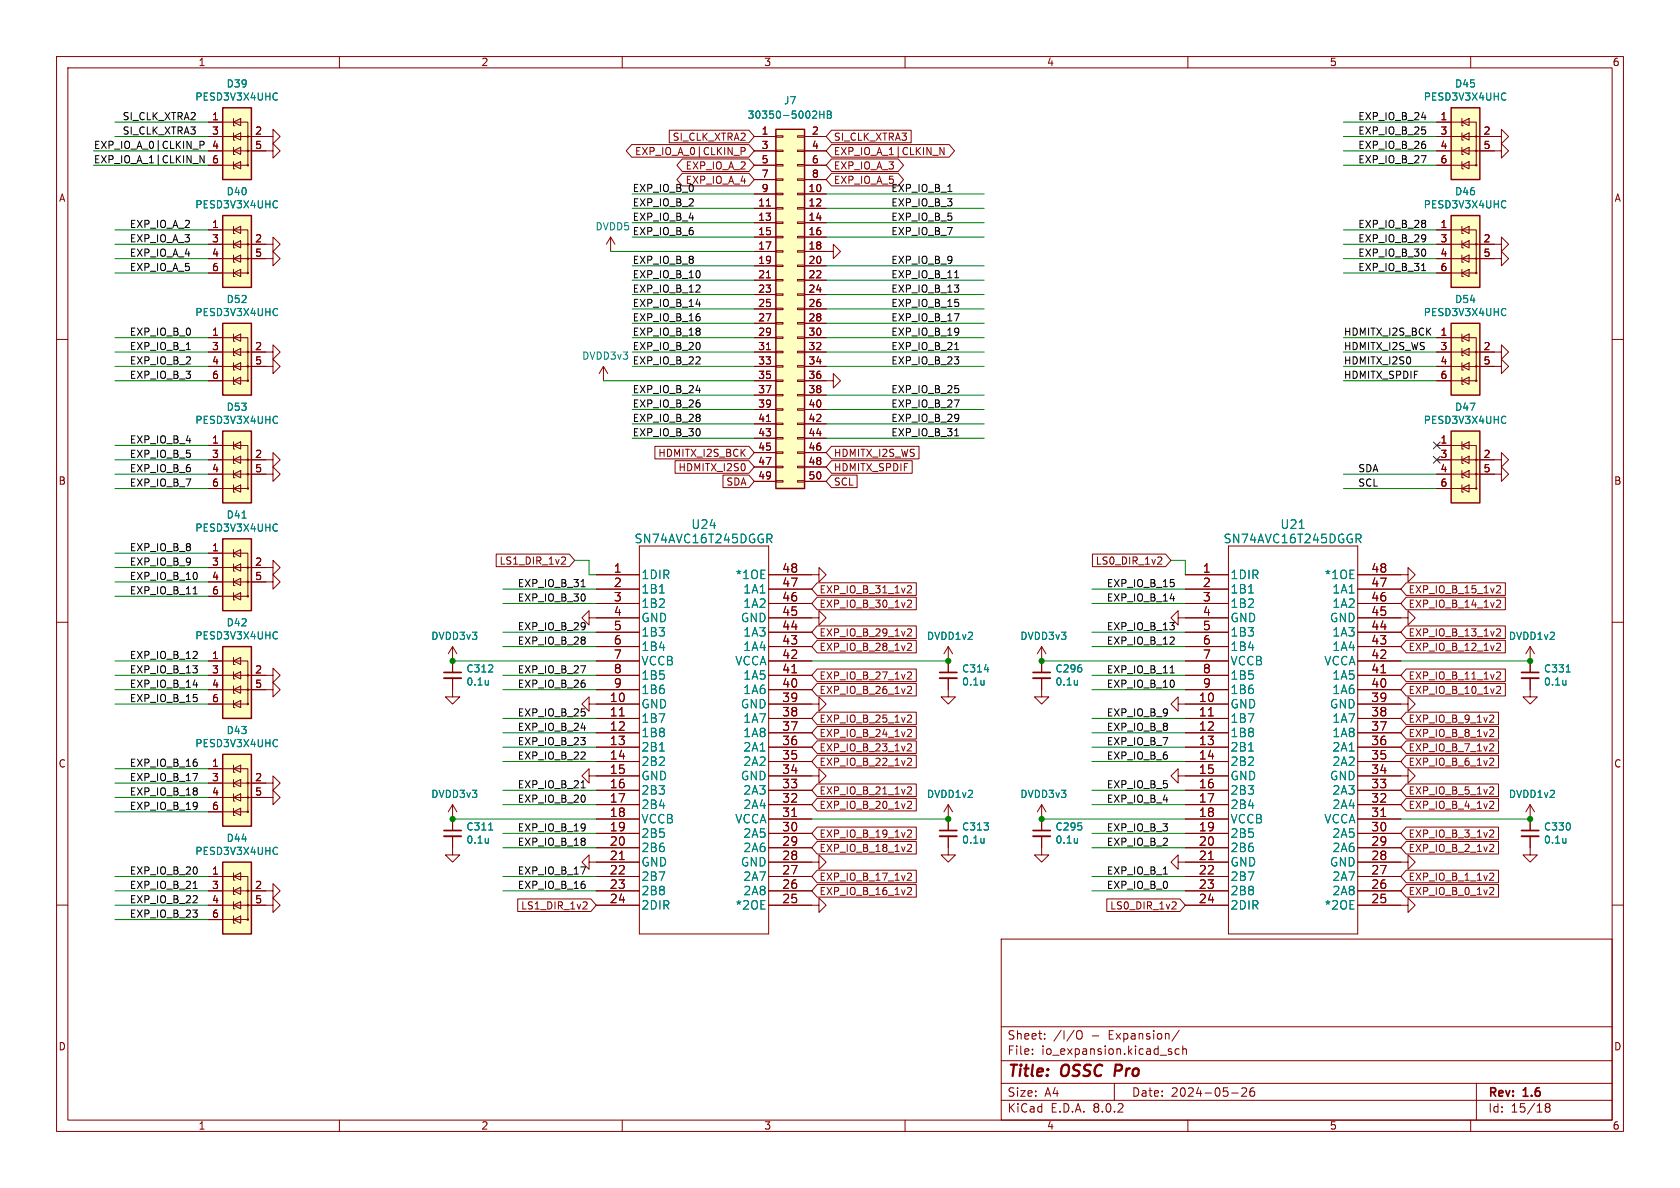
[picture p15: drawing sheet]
<svg xmlns="http://www.w3.org/2000/svg" width="297mm" height="210mm" viewBox="0 0 297 210" stroke-linecap="round" stroke-linejoin="round" font-family="sans-serif">
<defs><g id="words">
<g font-size="2.8" fill="#840000">
<text x="178" y="190.9">Title:</text>
<text x="187.7" y="190.9">OSSC</text>
<text x="197.9" y="190.9">Pro</text>
</g>
<g font-size="2.1" fill="#008484">
<text x="122.1" y="93.7">U24</text>
<text x="226.3" y="93.7">U21</text>
<text x="112.1" y="96.2">SN74AVC16T245DGGR</text>
<text x="216.2" y="96.2">SN74AVC16T245DGGR</text>
<text x="113.3" y="102.6">1DIR</text>
<text x="113.3" y="105.1">1B1</text>
<text x="113.3" y="107.7">1B2</text>
<text x="130" y="102.6">*1OE</text>
<text x="131.3" y="107.7">1A2</text>
<text x="131.3" y="105.1">1A1</text>
<text x="217.4" y="102.6">1DIR</text>
<text x="217.4" y="105.1">1B1</text>
<text x="217.4" y="107.7">1B2</text>
<text x="234.1" y="102.6">*1OE</text>
<text x="235.5" y="107.7">1A2</text>
<text x="235.5" y="105.1">1A1</text>
<text x="113.3" y="110.2">GND</text>
<text x="113.3" y="112.7">1B3</text>
<text x="130.9" y="110.2">GND</text>
<text x="131.3" y="112.7">1A3</text>
<text x="217.4" y="110.2">GND</text>
<text x="217.4" y="112.7">1B3</text>
<text x="235.1" y="110.2">GND</text>
<text x="235.5" y="112.7">1A3</text>
<text x="113.3" y="115.3">1B4</text>
<text x="113.3" y="117.8">VCCB</text>
<text x="129.9" y="117.8">VCCA</text>
<text x="131.3" y="115.3">1A4</text>
<text x="217.4" y="115.3">1B4</text>
<text x="217.4" y="117.8">VCCB</text>
<text x="234.1" y="117.8">VCCA</text>
<text x="235.5" y="115.3">1A4</text>
<text x="113.3" y="125.4">GND</text>
<text x="113.3" y="120.4">1B5</text>
<text x="113.3" y="122.9">1B6</text>
<text x="130.9" y="125.4">GND</text>
<text x="131.3" y="122.9">1A6</text>
<text x="131.3" y="120.4">1A5</text>
<text x="217.4" y="125.4">GND</text>
<text x="217.4" y="120.4">1B5</text>
<text x="217.4" y="122.9">1B6</text>
<text x="235.1" y="125.4">GND</text>
<text x="235.5" y="122.9">1A6</text>
<text x="235.5" y="120.4">1A5</text>
<text x="113.3" y="128">1B7</text>
<text x="113.3" y="130.5">1B8</text>
<text x="131.3" y="130.5">1A8</text>
<text x="131.3" y="128">1A7</text>
<text x="217.4" y="128">1B7</text>
<text x="217.4" y="130.5">1B8</text>
<text x="235.5" y="130.5">1A8</text>
<text x="235.5" y="128">1A7</text>
<text x="113.3" y="133.1">2B1</text>
<text x="113.3" y="135.6">2B2</text>
<text x="131.3" y="135.6">2A2</text>
<text x="131.3" y="133.1">2A1</text>
<text x="217.4" y="133.1">2B1</text>
<text x="217.4" y="135.6">2B2</text>
<text x="235.5" y="135.6">2A2</text>
<text x="235.5" y="133.1">2A1</text>
<text x="113.3" y="138.1">GND</text>
<text x="113.3" y="140.7">2B3</text>
<text x="113.3" y="143.2">2B4</text>
<text x="130.9" y="138.1">GND</text>
<text x="131.3" y="143.2">2A4</text>
<text x="131.3" y="140.7">2A3</text>
<text x="217.4" y="138.1">GND</text>
<text x="217.4" y="140.7">2B3</text>
<text x="217.4" y="143.2">2B4</text>
<text x="235.1" y="138.1">GND</text>
<text x="235.5" y="143.2">2A4</text>
<text x="235.5" y="140.7">2A3</text>
<text x="113.3" y="145.8">VCCB</text>
<text x="113.3" y="148.3">2B5</text>
<text x="129.9" y="145.8">VCCA</text>
<text x="131.3" y="148.3">2A5</text>
<text x="217.4" y="145.8">VCCB</text>
<text x="217.4" y="148.3">2B5</text>
<text x="234.1" y="145.8">VCCA</text>
<text x="235.5" y="148.3">2A5</text>
<text x="113.3" y="150.8">2B6</text>
<text x="113.3" y="153.4">GND</text>
<text x="113.3" y="155.9">2B7</text>
<text x="130.9" y="153.4">GND</text>
<text x="131.3" y="155.9">2A7</text>
<text x="131.3" y="150.8">2A6</text>
<text x="217.4" y="150.8">2B6</text>
<text x="217.4" y="153.4">GND</text>
<text x="217.4" y="155.9">2B7</text>
<text x="235.1" y="153.4">GND</text>
<text x="235.5" y="155.9">2A7</text>
<text x="235.5" y="150.8">2A6</text>
<text x="113.3" y="158.5">2B8</text>
<text x="113.3" y="161">2DIR</text>
<text x="130" y="161">*2OE</text>
<text x="131.3" y="158.5">2A8</text>
<text x="217.4" y="158.5">2B8</text>
<text x="217.4" y="161">2DIR</text>
<text x="234.1" y="161">*2OE</text>
<text x="235.5" y="158.5">2A8</text>
</g>
<g font-size="2.1" fill="#840000">
<text x="108.4" y="101.3">1</text>
<text x="138.2" y="101.3">48</text>
<text x="212.6" y="101.3">1</text>
<text x="242.3" y="101.3">48</text>
<text x="108.4" y="103.9">2</text>
<text x="108.4" y="106.4">3</text>
<text x="138.2" y="106.4">46</text>
<text x="138.2" y="103.9">47</text>
<text x="212.6" y="103.9">2</text>
<text x="212.6" y="106.4">3</text>
<text x="242.3" y="106.4">46</text>
<text x="242.3" y="103.9">47</text>
<text x="108.4" y="109">4</text>
<text x="108.4" y="111.5">5</text>
<text x="138.2" y="111.5">44</text>
<text x="138.2" y="109">45</text>
<text x="212.6" y="109">4</text>
<text x="212.6" y="111.5">5</text>
<text x="242.3" y="111.5">44</text>
<text x="242.3" y="109">45</text>
<text x="108.4" y="114">6</text>
<text x="108.4" y="116.6">7</text>
<text x="108.4" y="119.1">8</text>
<text x="138.2" y="119.1">41</text>
<text x="138.2" y="116.6">42</text>
<text x="138.2" y="114">43</text>
<text x="212.6" y="114">6</text>
<text x="212.6" y="116.6">7</text>
<text x="212.6" y="119.1">8</text>
<text x="242.3" y="119.1">41</text>
<text x="242.3" y="116.6">42</text>
<text x="242.3" y="114">43</text>
<text x="107.7" y="124.2">10</text>
<text x="108.4" y="121.7">9</text>
<text x="138.2" y="124.2">39</text>
<text x="138.2" y="121.7">40</text>
<text x="211.9" y="124.2">10</text>
<text x="212.6" y="121.7">9</text>
<text x="242.3" y="124.2">39</text>
<text x="242.3" y="121.7">40</text>
<text x="107.7" y="126.7">11</text>
<text x="107.7" y="129.3">12</text>
<text x="107.7" y="131.8">13</text>
<text x="138.2" y="131.8">36</text>
<text x="138.2" y="129.3">37</text>
<text x="138.2" y="126.7">38</text>
<text x="211.9" y="126.7">11</text>
<text x="211.9" y="129.3">12</text>
<text x="211.9" y="131.8">13</text>
<text x="242.3" y="131.8">36</text>
<text x="242.3" y="129.3">37</text>
<text x="242.3" y="126.7">38</text>
<text x="107.7" y="134.4">14</text>
<text x="107.7" y="136.9">15</text>
<text x="138.2" y="136.9">34</text>
<text x="138.2" y="134.4">35</text>
<text x="211.9" y="134.4">14</text>
<text x="211.9" y="136.9">15</text>
<text x="242.3" y="136.9">34</text>
<text x="242.3" y="134.4">35</text>
<text x="107.7" y="139.4">16</text>
<text x="107.7" y="142">17</text>
<text x="138.2" y="142">32</text>
<text x="138.2" y="139.4">33</text>
<text x="211.9" y="139.4">16</text>
<text x="211.9" y="142">17</text>
<text x="242.3" y="142">32</text>
<text x="242.3" y="139.4">33</text>
<text x="107.7" y="144.5">18</text>
<text x="107.7" y="147.1">19</text>
<text x="107.7" y="149.6">20</text>
<text x="138.2" y="149.6">29</text>
<text x="138.2" y="147.1">30</text>
<text x="138.2" y="144.5">31</text>
<text x="211.9" y="144.5">18</text>
<text x="211.9" y="147.1">19</text>
<text x="211.9" y="149.6">20</text>
<text x="242.3" y="149.6">29</text>
<text x="242.3" y="147.1">30</text>
<text x="242.3" y="144.5">31</text>
<text x="107.7" y="152.1">21</text>
<text x="107.7" y="154.7">22</text>
<text x="138.2" y="154.7">27</text>
<text x="138.2" y="152.1">28</text>
<text x="211.9" y="152.1">21</text>
<text x="211.9" y="154.7">22</text>
<text x="242.3" y="154.7">27</text>
<text x="242.3" y="152.1">28</text>
<text x="107.7" y="157.2">23</text>
<text x="107.7" y="159.8">24</text>
<text x="138.2" y="159.8">25</text>
<text x="138.2" y="157.2">26</text>
<text x="211.9" y="157.2">23</text>
<text x="211.9" y="159.8">24</text>
<text x="242.3" y="159.8">25</text>
<text x="242.3" y="157.2">26</text>
<text x="178" y="184">Sheet:</text>
<text x="186.2" y="184">/I/O</text>
<text x="193" y="184">-</text>
<text x="196.1" y="184">Expansion/</text>
<text x="178" y="186.7">File:</text>
<text x="184.1" y="186.7">io_expansion.kicad_sch</text>
<text x="178" y="196.9">KiCad</text>
<text x="178" y="194.1">Size:</text>
<text x="184.7" y="194.1">A4</text>
<text x="185.7" y="196.9">E.D.A.</text>
<text x="193.3" y="196.9">8.0.2</text>
<text x="200" y="194.1">Date:</text>
<text x="207" y="194.1">2024-05-26</text>
<text x="263" y="194.3">Rev:</text>
<text x="263" y="196.9">Id:</text>
<text x="267.1" y="196.9">15/18</text>
<text x="269.4" y="194.3">1.6</text>
</g>
<g font-size="1.8" fill="#840000">
<text x="35" y="11.9">1</text>
<text x="85" y="11.9">2</text>
<text x="135" y="11.9">3</text>
<text x="185" y="11.9">4</text>
<text x="235" y="11.9">5</text>
<text x="285" y="11.9">6</text>
<text x="37.4" y="21.3">1</text>
<text x="37.4" y="23.9">3</text>
<text x="45" y="23.9">2</text>
<text x="134.5" y="23.9">1</text>
<text x="143.4" y="23.9">2</text>
<text x="254.6" y="21.3">1</text>
<text x="254.6" y="23.9">3</text>
<text x="262.2" y="23.9">2</text>
<text x="37.4" y="26.4">4</text>
<text x="37.4" y="29">6</text>
<text x="45" y="26.4">5</text>
<text x="112.2" y="27.6">EXP_IO_A_0|CLKIN_P</text>
<text x="118.8" y="25.1">SI_CLK_XTRA2</text>
<text x="134.5" y="26.4">3</text>
<text x="134.5" y="29">5</text>
<text x="143.4" y="26.4">4</text>
<text x="143.4" y="29">6</text>
<text x="147.3" y="25.1">SI_CLK_XTRA3</text>
<text x="147.3" y="27.6">EXP_IO_A_1|CLKIN_N</text>
<text x="254.6" y="26.4">4</text>
<text x="254.6" y="29">6</text>
<text x="262.2" y="26.4">5</text>
<text x="10.3" y="35.9">A</text>
<text x="121.1" y="30.2">EXP_IO_A_2</text>
<text x="121.1" y="32.7">EXP_IO_A_4</text>
<text x="134.5" y="31.5">7</text>
<text x="134.5" y="34">9</text>
<text x="142.8" y="34">10</text>
<text x="143.4" y="31.5">8</text>
<text x="147.3" y="32.7">EXP_IO_A_5</text>
<text x="147.3" y="30.2">EXP_IO_A_3</text>
<text x="285.3" y="35.9">A</text>
<text x="37.4" y="40.4">1</text>
<text x="133.9" y="36.6">11</text>
<text x="133.9" y="39.1">13</text>
<text x="133.9" y="41.7">15</text>
<text x="142.8" y="36.6">12</text>
<text x="142.8" y="39.1">14</text>
<text x="142.8" y="41.7">16</text>
<text x="254.6" y="40.4">1</text>
<text x="37.4" y="42.9">3</text>
<text x="37.4" y="45.5">4</text>
<text x="45" y="42.9">2</text>
<text x="45" y="45.5">5</text>
<text x="133.9" y="44.2">17</text>
<text x="133.9" y="46.7">19</text>
<text x="142.8" y="44.2">18</text>
<text x="142.8" y="46.7">20</text>
<text x="254.6" y="42.9">3</text>
<text x="254.6" y="45.5">4</text>
<text x="262.2" y="42.9">2</text>
<text x="262.2" y="45.5">5</text>
<text x="37.4" y="48">6</text>
<text x="133.9" y="49.3">21</text>
<text x="133.9" y="51.8">23</text>
<text x="142.8" y="49.3">22</text>
<text x="142.8" y="51.8">24</text>
<text x="254.6" y="48">6</text>
<text x="37.4" y="59.4">1</text>
<text x="133.9" y="54.4">25</text>
<text x="133.9" y="56.9">27</text>
<text x="133.9" y="59.4">29</text>
<text x="142.8" y="54.4">26</text>
<text x="142.8" y="56.9">28</text>
<text x="142.8" y="59.4">30</text>
<text x="254.6" y="59.4">1</text>
<text x="37.4" y="62">3</text>
<text x="37.4" y="64.5">4</text>
<text x="45" y="62">2</text>
<text x="45" y="64.5">5</text>
<text x="133.9" y="62">31</text>
<text x="133.9" y="64.5">33</text>
<text x="142.8" y="62">32</text>
<text x="142.8" y="64.5">34</text>
<text x="254.6" y="62">3</text>
<text x="254.6" y="64.5">4</text>
<text x="262.2" y="62">2</text>
<text x="262.2" y="64.5">5</text>
<text x="37.4" y="67.1">6</text>
<text x="133.9" y="67.1">35</text>
<text x="133.9" y="69.6">37</text>
<text x="142.8" y="67.1">36</text>
<text x="142.8" y="69.6">38</text>
<text x="254.6" y="67.1">6</text>
<text x="133.9" y="72.1">39</text>
<text x="133.9" y="74.7">41</text>
<text x="133.9" y="77.2">43</text>
<text x="142.8" y="72.1">40</text>
<text x="142.8" y="74.7">42</text>
<text x="142.8" y="77.2">44</text>
<text x="37.4" y="78.5">1</text>
<text x="37.4" y="81">3</text>
<text x="37.4" y="83.6">4</text>
<text x="45" y="81">2</text>
<text x="45" y="83.6">5</text>
<text x="116.3" y="81">HDMITX_I2S_BCK</text>
<text x="119.8" y="83.5">HDMITX_I2S0</text>
<text x="133.9" y="79.8">45</text>
<text x="133.9" y="82.3">47</text>
<text x="142.8" y="79.8">46</text>
<text x="142.8" y="82.3">48</text>
<text x="147.3" y="83.5">HDMITX_SPDIF</text>
<text x="147.3" y="81">HDMITX_I2S_WS</text>
<text x="254.6" y="78.5">1</text>
<text x="254.6" y="81">3</text>
<text x="254.6" y="83.6">4</text>
<text x="262.2" y="81">2</text>
<text x="262.2" y="83.6">5</text>
<text x="10.3" y="85.9">B</text>
<text x="37.4" y="86.1">6</text>
<text x="128.3" y="86">SDA</text>
<text x="133.9" y="84.8">49</text>
<text x="142.8" y="84.8">50</text>
<text x="147.3" y="86">SCL</text>
<text x="254.6" y="86.1">6</text>
<text x="285.3" y="85.9">B</text>
<text x="37.4" y="97.5">1</text>
<text x="37.4" y="100.1">3</text>
<text x="45" y="100.1">2</text>
<text x="88.2" y="100">LS1_DIR_1v2</text>
<text x="193.6" y="100">LS0_DIR_1v2</text>
<text x="37.4" y="102.6">4</text>
<text x="37.4" y="105.2">6</text>
<text x="45" y="102.6">5</text>
<text x="144.8" y="105.1">EXP_IO_B_31_1v2</text>
<text x="144.8" y="107.6">EXP_IO_B_30_1v2</text>
<text x="248.9" y="105.1">EXP_IO_B_15_1v2</text>
<text x="248.9" y="107.6">EXP_IO_B_14_1v2</text>
<text x="144.8" y="112.7">EXP_IO_B_29_1v2</text>
<text x="248.9" y="112.7">EXP_IO_B_13_1v2</text>
<text x="37.4" y="116.6">1</text>
<text x="37.4" y="119.1">3</text>
<text x="45" y="119.1">2</text>
<text x="144.8" y="115.3">EXP_IO_B_28_1v2</text>
<text x="248.9" y="115.3">EXP_IO_B_12_1v2</text>
<text x="37.4" y="121.7">4</text>
<text x="37.4" y="124.2">6</text>
<text x="45" y="121.7">5</text>
<text x="144.8" y="120.3">EXP_IO_B_27_1v2</text>
<text x="144.8" y="122.9">EXP_IO_B_26_1v2</text>
<text x="248.9" y="120.3">EXP_IO_B_11_1v2</text>
<text x="248.9" y="122.9">EXP_IO_B_10_1v2</text>
<text x="144.8" y="130.5">EXP_IO_B_24_1v2</text>
<text x="144.8" y="128">EXP_IO_B_25_1v2</text>
<text x="248.9" y="130.5">EXP_IO_B_8_1v2</text>
<text x="248.9" y="128">EXP_IO_B_9_1v2</text>
<text x="10.3" y="135.9">C</text>
<text x="37.4" y="135.6">1</text>
<text x="144.8" y="133">EXP_IO_B_23_1v2</text>
<text x="144.8" y="135.6">EXP_IO_B_22_1v2</text>
<text x="248.9" y="133">EXP_IO_B_7_1v2</text>
<text x="248.9" y="135.6">EXP_IO_B_6_1v2</text>
<text x="285.3" y="135.9">C</text>
<text x="37.4" y="138.2">3</text>
<text x="37.4" y="140.7">4</text>
<text x="37.4" y="143.3">6</text>
<text x="45" y="138.2">2</text>
<text x="45" y="140.7">5</text>
<text x="144.8" y="140.7">EXP_IO_B_21_1v2</text>
<text x="144.8" y="143.2">EXP_IO_B_20_1v2</text>
<text x="248.9" y="140.7">EXP_IO_B_5_1v2</text>
<text x="248.9" y="143.2">EXP_IO_B_4_1v2</text>
<text x="144.8" y="148.3">EXP_IO_B_19_1v2</text>
<text x="248.9" y="148.3">EXP_IO_B_3_1v2</text>
<text x="37.4" y="154.7">1</text>
<text x="144.8" y="150.8">EXP_IO_B_18_1v2</text>
<text x="144.8" y="155.9">EXP_IO_B_17_1v2</text>
<text x="248.9" y="150.8">EXP_IO_B_2_1v2</text>
<text x="248.9" y="155.9">EXP_IO_B_1_1v2</text>
<text x="37.4" y="157.2">3</text>
<text x="37.4" y="159.8">4</text>
<text x="45" y="157.2">2</text>
<text x="45" y="159.8">5</text>
<text x="92" y="161">LS1_DIR_1v2</text>
<text x="144.8" y="158.4">EXP_IO_B_16_1v2</text>
<text x="196.2" y="161">LS0_DIR_1v2</text>
<text x="248.9" y="158.4">EXP_IO_B_0_1v2</text>
<text x="37.4" y="162.3">6</text>
<text x="10.3" y="185.9">D</text>
<text x="285.3" y="185.9">D</text>
<text x="35" y="199.9">1</text>
<text x="85" y="199.9">2</text>
<text x="135" y="199.9">3</text>
<text x="185" y="199.9">4</text>
<text x="235" y="199.9">5</text>
<text x="285" y="199.9">6</text>
</g>
<g font-size="1.8" fill="#008484">
<text x="34.4" y="18">PESD3V3X4UHC</text>
<text x="40" y="15.7">D39</text>
<text x="251.6" y="18">PESD3V3X4UHC</text>
<text x="257.1" y="15.7">D45</text>
<text x="132.1" y="21.2">30350-5002HB</text>
<text x="138.5" y="18.6">J7</text>
<text x="40" y="34.7">D40</text>
<text x="257.1" y="34.7">D46</text>
<text x="34.4" y="37">PESD3V3X4UHC</text>
<text x="105.2" y="40.9">DVDD5</text>
<text x="251.6" y="37">PESD3V3X4UHC</text>
<text x="40" y="53.8">D52</text>
<text x="257.1" y="53.8">D54</text>
<text x="34.4" y="56.1">PESD3V3X4UHC</text>
<text x="251.6" y="56.1">PESD3V3X4UHC</text>
<text x="102.8" y="63.8">DVDD3v3</text>
<text x="34.4" y="75.1">PESD3V3X4UHC</text>
<text x="40" y="72.8">D53</text>
<text x="251.6" y="75.1">PESD3V3X4UHC</text>
<text x="257.1" y="72.8">D47</text>
<text x="34.4" y="94.2">PESD3V3X4UHC</text>
<text x="40" y="91.9">D41</text>
<text x="34.4" y="113.2">PESD3V3X4UHC</text>
<text x="40" y="110.9">D42</text>
<text x="76.1" y="113.3">DVDD3v3</text>
<text x="163.8" y="113.3">DVDD1v2</text>
<text x="180.3" y="113.3">DVDD3v3</text>
<text x="266.6" y="113.3">DVDD1v2</text>
<text x="82.4" y="119.1">C312</text>
<text x="170" y="119.1">C314</text>
<text x="186.5" y="119.1">C296</text>
<text x="272.9" y="119.1">C331</text>
<text x="82.4" y="121.4">0.1u</text>
<text x="170" y="121.4">0.1u</text>
<text x="186.5" y="121.4">0.1u</text>
<text x="272.9" y="121.4">0.1u</text>
<text x="40" y="130">D43</text>
<text x="34.4" y="132.3">PESD3V3X4UHC</text>
<text x="76.1" y="141.2">DVDD3v3</text>
<text x="163.8" y="141.2">DVDD1v2</text>
<text x="180.3" y="141.2">DVDD3v3</text>
<text x="266.6" y="141.2">DVDD1v2</text>
<text x="40" y="149">D44</text>
<text x="82.4" y="147">C311</text>
<text x="82.4" y="149.3">0.1u</text>
<text x="170" y="147">C313</text>
<text x="170" y="149.3">0.1u</text>
<text x="186.5" y="147">C295</text>
<text x="186.5" y="149.3">0.1u</text>
<text x="272.9" y="147">C330</text>
<text x="272.9" y="149.3">0.1u</text>
<text x="34.4" y="151.3">PESD3V3X4UHC</text>
</g>
<g font-size="1.8">
<text x="21.6" y="21.3">SI_CLK_XTRA2</text>
<text x="21.6" y="23.9">SI_CLK_XTRA3</text>
<text x="240" y="23.9">EXP_IO_B_25</text>
<text x="240" y="21.3">EXP_IO_B_24</text>
<text x="16.5" y="26.4">EXP_IO_A_0|CLKIN_P</text>
<text x="16.5" y="28.9">EXP_IO_A_1|CLKIN_N</text>
<text x="240" y="26.4">EXP_IO_B_26</text>
<text x="240" y="28.9">EXP_IO_B_27</text>
<text x="111.8" y="34">EXP_IO_B_0</text>
<text x="157.5" y="34">EXP_IO_B_1</text>
<text x="22.9" y="40.4">EXP_IO_A_2</text>
<text x="111.8" y="36.6">EXP_IO_B_2</text>
<text x="111.8" y="41.6">EXP_IO_B_6</text>
<text x="111.8" y="39.1">EXP_IO_B_4</text>
<text x="157.5" y="39.1">EXP_IO_B_5</text>
<text x="157.5" y="36.6">EXP_IO_B_3</text>
<text x="157.5" y="41.6">EXP_IO_B_7</text>
<text x="240" y="40.4">EXP_IO_B_28</text>
<text x="22.9" y="48">EXP_IO_A_5</text>
<text x="22.9" y="45.5">EXP_IO_A_4</text>
<text x="22.9" y="42.9">EXP_IO_A_3</text>
<text x="111.8" y="46.7">EXP_IO_B_8</text>
<text x="157.5" y="46.7">EXP_IO_B_9</text>
<text x="240" y="42.9">EXP_IO_B_29</text>
<text x="240" y="45.5">EXP_IO_B_30</text>
<text x="240" y="48">EXP_IO_B_31</text>
<text x="111.8" y="49.3">EXP_IO_B_10</text>
<text x="111.8" y="51.8">EXP_IO_B_12</text>
<text x="157.5" y="51.8">EXP_IO_B_13</text>
<text x="157.5" y="49.3">EXP_IO_B_11</text>
<text x="22.9" y="59.4">EXP_IO_B_0</text>
<text x="111.8" y="54.3">EXP_IO_B_14</text>
<text x="111.8" y="56.9">EXP_IO_B_16</text>
<text x="111.8" y="59.4">EXP_IO_B_18</text>
<text x="157.5" y="56.9">EXP_IO_B_17</text>
<text x="157.5" y="54.3">EXP_IO_B_15</text>
<text x="157.5" y="59.4">EXP_IO_B_19</text>
<text x="237.5" y="59.4">HDMITX_I2S_BCK</text>
<text x="22.9" y="64.5">EXP_IO_B_2</text>
<text x="22.9" y="62">EXP_IO_B_1</text>
<text x="111.8" y="62">EXP_IO_B_20</text>
<text x="111.8" y="64.5">EXP_IO_B_22</text>
<text x="157.5" y="62">EXP_IO_B_21</text>
<text x="157.5" y="64.5">EXP_IO_B_23</text>
<text x="237.5" y="64.5">HDMITX_I2S0</text>
<text x="237.5" y="62">HDMITX_I2S_WS</text>
<text x="22.9" y="67">EXP_IO_B_3</text>
<text x="111.8" y="69.6">EXP_IO_B_24</text>
<text x="157.5" y="69.6">EXP_IO_B_25</text>
<text x="237.5" y="67">HDMITX_SPDIF</text>
<text x="111.8" y="74.7">EXP_IO_B_28</text>
<text x="111.8" y="72.1">EXP_IO_B_26</text>
<text x="111.8" y="77.2">EXP_IO_B_30</text>
<text x="157.5" y="77.2">EXP_IO_B_31</text>
<text x="157.5" y="72.1">EXP_IO_B_27</text>
<text x="157.5" y="74.7">EXP_IO_B_29</text>
<text x="22.9" y="81">EXP_IO_B_5</text>
<text x="22.9" y="83.6">EXP_IO_B_6</text>
<text x="22.9" y="78.5">EXP_IO_B_4</text>
<text x="240" y="83.6">SDA</text>
<text x="22.9" y="86.1">EXP_IO_B_7</text>
<text x="240" y="86.1">SCL</text>
<text x="22.9" y="97.5">EXP_IO_B_8</text>
<text x="22.9" y="100.1">EXP_IO_B_9</text>
<text x="22.9" y="102.6">EXP_IO_B_10</text>
<text x="22.9" y="105.1">EXP_IO_B_11</text>
<text x="91.4" y="103.9">EXP_IO_B_31</text>
<text x="91.4" y="106.4">EXP_IO_B_30</text>
<text x="195.6" y="103.9">EXP_IO_B_15</text>
<text x="195.6" y="106.4">EXP_IO_B_14</text>
<text x="91.4" y="111.5">EXP_IO_B_29</text>
<text x="195.6" y="111.5">EXP_IO_B_13</text>
<text x="22.9" y="119.1">EXP_IO_B_13</text>
<text x="22.9" y="116.6">EXP_IO_B_12</text>
<text x="91.4" y="114">EXP_IO_B_28</text>
<text x="91.4" y="119.1">EXP_IO_B_27</text>
<text x="195.6" y="114">EXP_IO_B_12</text>
<text x="195.6" y="119.1">EXP_IO_B_11</text>
<text x="22.9" y="124.2">EXP_IO_B_15</text>
<text x="22.9" y="121.7">EXP_IO_B_14</text>
<text x="91.4" y="121.7">EXP_IO_B_26</text>
<text x="195.6" y="121.7">EXP_IO_B_10</text>
<text x="91.4" y="126.7">EXP_IO_B_25</text>
<text x="91.4" y="129.3">EXP_IO_B_24</text>
<text x="91.4" y="131.8">EXP_IO_B_23</text>
<text x="195.6" y="126.7">EXP_IO_B_9</text>
<text x="195.6" y="131.8">EXP_IO_B_7</text>
<text x="195.6" y="129.3">EXP_IO_B_8</text>
<text x="22.9" y="135.6">EXP_IO_B_16</text>
<text x="91.4" y="134.4">EXP_IO_B_22</text>
<text x="195.6" y="134.4">EXP_IO_B_6</text>
<text x="22.9" y="138.2">EXP_IO_B_17</text>
<text x="22.9" y="140.7">EXP_IO_B_18</text>
<text x="22.9" y="143.2">EXP_IO_B_19</text>
<text x="91.4" y="142">EXP_IO_B_20</text>
<text x="91.4" y="139.4">EXP_IO_B_21</text>
<text x="195.6" y="139.4">EXP_IO_B_5</text>
<text x="195.6" y="142">EXP_IO_B_4</text>
<text x="91.4" y="147.1">EXP_IO_B_19</text>
<text x="91.4" y="149.6">EXP_IO_B_18</text>
<text x="195.6" y="147.1">EXP_IO_B_3</text>
<text x="195.6" y="149.6">EXP_IO_B_2</text>
<text x="22.9" y="154.7">EXP_IO_B_20</text>
<text x="91.4" y="154.7">EXP_IO_B_17</text>
<text x="195.6" y="154.7">EXP_IO_B_1</text>
<text x="22.9" y="157.2">EXP_IO_B_21</text>
<text x="22.9" y="159.8">EXP_IO_B_22</text>
<text x="91.4" y="157.2">EXP_IO_B_16</text>
<text x="195.6" y="157.2">EXP_IO_B_0</text>
<text x="22.9" y="162.3">EXP_IO_B_23</text>
</g>
</g></defs>
<g fill="none" stroke="#840000" stroke-width=".18">
<path d="M10 10h277v190h-277zM12 12h273v186h-273zM60 10v2M110 10v2M160 10v2M210 10v2M260 10v2M10 60h2M285 60h2M146 67.3h1.3v-1.3l1.3 1.3-1.3 1.3v-1.3M10 110h2M167.6 114.3v2.5"/>
<path d="M167.6 114.3l-.7 1.3M167.6 114.3l.8 1.3M285 110h2M104.1 137.2v-1.3l-1.2 1.3 1.2 1.2v-1.2h1.3M184.1 121.9v1.3h1.3l-1.3 1.3-1.2-1.3h1.2M10 160h2M80 147.8v3.3h1.3l-1.3 1.3-1.3-1.3h1.3M80 144.8v2M167.6 142.2v4.6M167.6 147.8v2.1M167.6 142.2l-.7 1.3M167.6 142.2l.8 1.3"/>
<path d="M285 160h2M177 166h108v32h-108zM60 198v2M110 198v2M160 198v2M177 194.5h108M177 191.5h108M177 187.5h108M177 181.5h108M182.5 186.3v.1M182.5 185.5v.1M184.7 183.6v.1"/>
<path d="M184.7 182.8v.1M190.4 182.4a.5 .5 0 0 1 .6-.2 .5 .5 0 0 1 .3 .5v.5a.5 .5 0 0 1-.5 .5 .5 .5 0 0 1-.5-.5zM197 191.5v3M206.7 185.9l.4 .1 .1 .2-.2 .2h-.3M206.7 185.4l.4 .1M208.5 185.5l-.5-.1-.3 .3v.4l.2 .2h.6M208.5 182.1l-1.3 2M209.1 185.5l.2-.1 .4 .1v.9M209.1 184.9v1.5M210 198v2M217.7 193.2h1.2M219.5 192.4l.6-.1 .2 .1 .1 .3-.9 1.1h.9"/>
<path d="M221.7 192.3a.59 .59 0 0 0-.7 .6v.6l.1 .2 .4 .1 .2-.1 .1-.5-.1-.3h-.5l-.2 .3M260 198v2M261 191.5v6.5M273.5 195.7l-.3-.2 .3-.4h.2l.3 .3-.3 .3M273.5 195.7l-.3 .3v.3l.3 .3h.2l.3-.3v-.4l-.3-.2M273.5 195.7h.2"/>
</g>
<path d="M197.3 188.2l-.3 2" fill="none" stroke="#840000" stroke-width=".4"/>
<path d="M78.5 147.8h3M166.1 147.8h3.1" fill="none" stroke="#840000" stroke-width=".33"/>
<path d="M78.5 146.8h3M166.1 146.8h3.1" fill="none" stroke="#840000" stroke-width=".3"/>
<path d="M86.3 148.2v.8M86.3 148.9v.1M86.4 146.7h.7M174 148.2v.8M174 148.9l-.1 .1" fill="none" stroke="#008484" stroke-width=".18"/>
<path d="M256.5 38.1h5.1v12.7h-5.1z" fill="#ffffc2"/>
<path d="M256.5 38.1h5.1v12.7h-5.1z" fill="none" stroke="#840000" stroke-width=".25"/>
<g fill="none" stroke="#840000" stroke-width=".18">
<path d="M47 26.7h1.3v-1.3l1.2 1.3-1.2 1.2v-1.2M254 40.6h7v7.7h-7M254 43.2h10.2M254 45.7h10.2M258.4 40v1.3h.3M258.4 42.5v1.3h.3M258.4 45.1v1.3h.3M258.4 47.6v1.3h.3M258.4 40.6l1.3-.6v1.3zM258.4 43.2l1.3-.7v1.3zM258.4 45.7l1.3-.6v1.3zM258.4 48.3l1.3-.7v1.3z"/>
<path d="M217.2 96.5h22.8v68.6h-22.8zM209.5 101.6h7.7M209.5 104.1h7.7M209.5 106.7h7.7M209.5 109.2h7.7M209.5 119.4h7.7M209.5 116.8h7.7M209.5 114.3h7.7M209.5 111.8h7.7M240 101.6h7.6M240 104.1h7.6M240 106.7h7.6"/>
<path d="M240 109.2h7.6M240 119.4h7.6M240 116.8h7.6M240 114.3h7.6M240 111.8h7.6M244.1 118.9h.9M209.5 124.5h7.7M209.5 127h7.7M209.5 129.5h7.7M209.5 132.1h7.7M209.5 134.6h7.7M209.5 137.2h7.7"/>
<path d="M209.5 139.7h7.7M209.5 121.9h7.7M213.6 126.6h.9M240 124.5h7.6M240 127h7.6M240 129.5h7.6M240 132.1h7.6M240 134.6h7.6M240 137.2h7.6M240 139.7h7.6M240 121.9h7.6M209.5 142.2h7.7"/>
<path d="M209.5 144.8h7.7M209.5 147.3h7.7M209.5 149.9h7.7M209.5 152.4h7.7M209.5 154.9h7.7M209.5 157.5h7.7M213.6 152h.9M240 142.2h7.6M240 144.8h7.6M240 147.3h7.6M240 149.9h7.6M240 152.4h7.6"/>
<path d="M240 154.9h7.6M240 157.5h7.6M244.1 144.3h.9M209.5 160h7.7M240 160h7.6"/>
<circle cx="261" cy="45.7" r=".13"/>
<circle cx="261" cy="48.3" r=".13"/>
<circle cx="261" cy="43.2" r=".13"/>
</g>
<path d="M266 35.5l.2 .1M266.2 36.6l-.2 .1M229.7 93.4h.9M239.7 94.4h.6l.3 .3-.1 .4-.8 .1M240.1 95.2l.5 .7M220.7 104.8h.9M220.7 132.8h.9" fill="none" stroke="#008484" stroke-width=".18"/>
<path d="M39.4 76.2h5v12.7h-5z" fill="#ffffc2"/>
<path d="M39.4 76.2h5v12.7h-5z" fill="none" stroke="#840000" stroke-width=".25"/>
<g fill="none" stroke="#840000" stroke-width=".18">
<path d="M146 44.5h1.3v-1.3l1.3 1.3-1.3 1.2v-1.2M36.8 78.7h7v7.7h-7M41.3 78.1v1.3h.2M41.3 78.7l1.2-.6v1.3zM36.8 81.3h11.5v-1.3l1.2 1.3-1.2 1.3v-1.3M36.8 83.8h10.2M41.3 80.6v1.3h.2M41.3 83.2v1.3h.2M41.3 85.7v1.3h.2M41.3 81.3l1.2-.7v1.3zM41.3 83.8l1.2-.6v1.3zM41.3 86.4l1.2-.7v1.3z"/>
<path d="M80 119.9v3.3h1.3l-1.3 1.3-1.3-1.3h1.3M80 114.3v4.6M80 114.3l-.8 1.3M80 114.3l.8 1.3M247.6 101.6h1.3v-1.3l1.3 1.3-1.3 1.3v-1.3M104.1 124.5v-1.3l-1.2 1.3 1.2 1.2v-1.2h1.3M80 142.2l-.8 1.3M80 142.2v2.6M80 142.2l.8 1.3M270.5 149.9v1.2h1.3l-1.3 1.3-1.3-1.3h1.3"/>
<circle cx="43.8" cy="83.8" r=".13"/>
<circle cx="43.8" cy="86.4" r=".13"/>
<circle cx="43.8" cy="81.3" r=".13"/>
</g>
<path d="M48.8 73.6l.2 .1M49 74.7l-.2 .1M86.3 120.3v.8M86.3 121h.1" fill="none" stroke="#008484" stroke-width=".18"/>
<path d="M78.5 119.9h3" fill="none" stroke="#840000" stroke-width=".33"/>
<path d="M78.5 118.9h3" fill="none" stroke="#840000" stroke-width=".3"/>
<path d="M256.5 19.1h5.1v12.7h-5.1z" fill="#ffffc2"/>
<path d="M256.5 19.1h5.1v12.7h-5.1z" fill="none" stroke="#840000" stroke-width=".25"/>
<g fill="none" stroke="#840000" stroke-width=".18">
<path d="M254 21.6h7v7.6h-7M254 24.1h10.2M254 26.7h10.2M258.4 21v1.2h.3M258.4 23.5v1.3h.3M258.4 26v1.3h.3M258.4 28.6v1.2h.3M258.4 21.6l1.3-.6v1.2zM258.4 24.1l1.3-.6v1.3zM258.4 26.7l1.3-.7v1.3zM258.4 29.2l1.3-.6v1.2zM47 45.7h1.3v-1.2l1.2 1.2-1.2 1.3v-1.3"/>
<circle cx="261" cy="24.1" r=".13"/>
<circle cx="261" cy="26.7" r=".13"/>
<circle cx="261" cy="29.2" r=".13"/>
</g>
<path d="M266 16.4l.2 .2M266.2 17.6l-.2 .1" fill="none" stroke="#008484" stroke-width=".18"/>
<path d="M39.4 19.1h5v12.7h-5z" fill="#ffffc2"/>
<path d="M39.4 19.1h5v12.7h-5z" fill="none" stroke="#840000" stroke-width=".25"/>
<g fill="none" stroke="#840000" stroke-width=".18">
<path d="M36.8 21.6h7v7.6h-7M36.8 24.1h11.5v-1.2l1.2 1.2-1.2 1.3v-1.3M36.8 26.7h10.2M41.3 21v1.2h.2M41.3 23.5v1.3h.2M41.3 26v1.3h.2M41.3 28.6v1.2h.2M41.3 21.6l1.2-.6v1.2zM41.3 24.1l1.2-.6v1.3zM41.3 26.7l1.2-.7v1.3zM41.3 29.2l1.2-.6v1.2zM264.2 26.7h1.2v-1.3l1.3 1.3-1.3 1.2v-1.2"/>
<path d="M264.2 24.1h1.2v-1.2l1.3 1.2-1.3 1.3v-1.3M107.9 41.9l-.7 1.3M107.9 41.9v2.6M107.9 41.9l.8 1.3M106.7 64.8l-.8 1.2M106.7 64.8v2.5M106.7 64.8l.7 1.2M167.6 119.9v3.3h1.3l-1.3 1.3-1.2-1.3h1.2M167.6 116.8v2.1M184.1 114.3v4.6M184.1 119.9v2M184.1 114.3l-.7 1.3"/>
<path d="M184.1 114.3l.8 1.3M208.3 109.2v-1.2l-1.3 1.2 1.3 1.3v-1.3h1.2M247.6 109.2h1.3v-1.2l1.3 1.2-1.3 1.3v-1.3M47 121.9h1.3v-1.2l1.2 1.2-1.2 1.3v-1.3M208.3 137.2v-1.3l-1.3 1.3 1.3 1.2v-1.2h1.2M167.6 149.9v1.2h1.3l-1.3 1.3-1.2-1.3h1.2M184.1 147.8v3.3h1.3l-1.3 1.3-1.2-1.3h1.2M184.1 142.2v4.6M184.1 142.2l-.7 1.3M184.1 142.2l.8 1.3M208.3 152.4v-1.3l-1.3 1.3 1.3 1.3v-1.3h1.2M270.5 142.2l-.8 1.3"/>
<path d="M270.5 142.2v4.6M270.5 147.8v2.1M270.5 142.2l.8 1.3M247.6 160h1.3v-1.2l1.3 1.2-1.3 1.3v-1.3"/>
<circle cx="43.8" cy="26.7" r=".13"/>
<circle cx="43.8" cy="24.1" r=".13"/>
<circle cx="43.8" cy="29.2" r=".13"/>
</g>
<path d="M48.8 16.4l.2 .2M49 17.6l-.2 .1M174 118.4h.8M174 120.3v.8M174 121h-.1M190.5 120.3v.8M190.5 121h-.1M190.5 148.2v.8M190.5 148.9l-.1 .1M276.8 148.2v.8M276.8 148.9v.1" fill="none" stroke="#008484" stroke-width=".18"/>
<path d="M166.1 119.9h3.1M182.6 119.9h3.1M182.6 147.8h3.1M269 147.8h3" fill="none" stroke="#840000" stroke-width=".33"/>
<path d="M166.1 118.9h3.1M182.6 118.9h3.1M182.6 146.8h3.1M269 146.8h3" fill="none" stroke="#840000" stroke-width=".3"/>
<path d="M256.5 76.2h5.1v12.7h-5.1z" fill="#ffffc2"/>
<path d="M256.5 76.2h5.1v12.7h-5.1z" fill="none" stroke="#840000" stroke-width=".25"/>
<g fill="none" stroke="#840000" stroke-width=".18">
<path d="M47 64.8h1.3v-1.3l1.2 1.3-1.2 1.2v-1.2M47 62.2h1.3v-1.2l1.2 1.2-1.2 1.3v-1.3M254 78.7h7v7.7h-7M258.4 78.1v1.3h.3M258.4 78.7l1.3-.6v1.3zM254 81.3h10.2M254 83.8h10.2M258.4 80.6v1.3h.3M258.4 83.2v1.3h.3M258.4 85.7v1.3h.3M258.4 81.3l1.3-.7v1.3zM258.4 83.8l1.3-.6v1.3z"/>
<path d="M258.4 86.4l1.3-.7v1.3zM143.5 101.6h1.3v-1.3l1.2 1.3-1.2 1.3v-1.3M143.5 109.2h1.3v-1.2l1.2 1.2-1.2 1.3v-1.3"/>
<circle cx="261" cy="81.3" r=".13"/>
<circle cx="261" cy="83.8" r=".13"/>
<circle cx="261" cy="86.4" r=".13"/>
</g>
<path d="M266 73.6l.2 .1M266.2 74.7l-.2 .1" fill="none" stroke="#008484" stroke-width=".18"/>
<path d="M39.4 57.2h5v12.7h-5z" fill="#ffffc2"/>
<path d="M39.4 57.2h5v12.7h-5z" fill="none" stroke="#840000" stroke-width=".25"/>
<g fill="none" stroke="#840000" stroke-width=".18">
<path d="M36.8 59.7h7v7.6h-7M41.3 59.1v1.2h.2M41.3 59.7l1.2-.6v1.2zM36.8 62.2h10.2M36.8 64.8h10.2M41.3 61.6v1.3h.2M41.3 64.1v1.3h.2M41.3 66.7v1.2h.2M41.3 62.2l1.2-.6v1.3zM41.3 64.8l1.2-.7v1.3zM41.3 67.3l1.2-.6v1.2zM264.2 83.8h1.2v-1.2l1.3 1.2-1.3 1.3v-1.3"/>
<path d="M264.2 81.3h1.2v-1.3l1.3 1.3-1.3 1.3v-1.3M143.5 124.5h1.3v-1.3l1.2 1.3-1.2 1.2v-1.2M247.6 137.2h1.3v-1.3l1.3 1.3-1.3 1.2v-1.2M247.6 124.5h1.3v-1.3l1.3 1.3-1.3 1.2v-1.2M247.6 152.4h1.3v-1.3l1.3 1.3-1.3 1.3v-1.3"/>
<circle cx="43.8" cy="67.3" r=".13"/>
<circle cx="43.8" cy="62.2" r=".13"/>
<circle cx="43.8" cy="64.8" r=".13"/>
</g>
<path d="M48.8 54.5l.2 .2M49 55.7l-.2 .1" fill="none" stroke="#008484" stroke-width=".18"/>
<path d="M39.4 95.3h5v12.7h-5z" fill="#ffffc2"/>
<path d="M39.4 95.3h5v12.7h-5z" fill="none" stroke="#840000" stroke-width=".25"/>
<g fill="none" stroke="#840000" stroke-width=".18">
<path d="M36.8 97.8h7v7.6h-7M41.3 97.2v1.2h.2M41.3 99.7v1.3h.2M41.3 97.8l1.2-.6v1.2zM36.8 100.3h10.2M36.8 102.9h10.2M41.3 102.2v1.3h.2M41.3 104.8v1.2h.2M41.3 100.3l1.2-.6v1.3zM41.3 102.9l1.2-.7v1.3zM41.3 105.4l1.2-.6v1.2z"/>
<circle cx="43.8" cy="105.4" r=".13"/>
<circle cx="43.8" cy="102.9" r=".13"/>
<circle cx="43.8" cy="100.3" r=".13"/>
</g>
<path d="M42.8 91.6h.7M48.8 92.6l.2 .2M49 93.8l-.2 .1" fill="none" stroke="#008484" stroke-width=".18"/>
<path d="M137.2 22.9h5v63.5h-5z" fill="#ffffc2"/>
<g fill="none" stroke="#840000" stroke-width=".18">
<path d="M133.3 24.1h3.9M133.3 34.3h3.9M133.3 36.8h3.9M133.3 39.4h3.9M133.3 26.7h3.9M133.3 29.2h3.9M133.3 31.8h3.9M135.5 36.4h.7M137.2 39.2h1.2v.3h-1.2zM137.2 36.7h1.2v.3h-1.2zM137.2 34.2h1.2v.2h-1.2zM137.2 31.6h1.2v.3h-1.2z"/>
<path d="M137.2 29.1h1.2v.2h-1.2zM137.2 26.5h1.2v.3h-1.2zM137.2 24h1.2v.3h-1.2zM141 39.2h1.2v.3h-1.2zM141 36.7h1.2v.3h-1.2zM141 34.2h1.2v.2h-1.2zM141 31.6h1.2v.3h-1.2zM141 29.1h1.2v.2h-1.2zM141 26.5h1.2v.3h-1.2zM141 24h1.2v.3h-1.2zM142.2 24.1h3.8M142.2 34.3h3.8"/>
<path d="M142.2 36.8h3.8M142.2 39.4h3.8M142.2 26.7h3.8M142.2 29.2h3.8M142.2 31.8h3.8M47 43.2h1.3v-1.3l1.2 1.3-1.2 1.3v-1.3M133.3 41.9h3.9M133.3 44.5h3.9M133.3 47h3.9M133.3 49.5h3.9M133.3 52.1h3.9M133.3 54.6h3.9"/>
<path d="M133.3 57.2h3.9M133.3 59.7h3.9M135.5 49.1h.7M137.2 59.6h1.2v.2h-1.2zM137.2 57h1.2v.3h-1.2zM137.2 54.5h1.2v.2h-1.2zM137.2 51.9h1.2v.3h-1.2zM137.2 49.4h1.2v.3h-1.2zM137.2 46.9h1.2v.2h-1.2zM137.2 44.3h1.2v.3h-1.2zM137.2 41.8h1.2v.2h-1.2zM141 59.6h1.2v.2h-1.2z"/>
<path d="M141 57h1.2v.3h-1.2zM141 54.5h1.2v.2h-1.2zM141 51.9h1.2v.3h-1.2zM141 49.4h1.2v.3h-1.2zM141 46.9h1.2v.2h-1.2zM141 44.3h1.2v.3h-1.2zM141 41.8h1.2v.2h-1.2zM142.2 41.9h3.8M142.2 44.5h3.8M142.2 47h3.8M142.2 49.5h3.8M142.2 52.1h3.8"/>
<path d="M142.2 54.6h3.8M142.2 57.2h3.8M142.2 59.7h3.8M133.3 62.2h3.9M133.3 64.8h3.9M133.3 67.3h3.9M133.3 69.9h3.9M133.3 72.4h3.9M133.3 74.9h3.9M133.3 77.5h3.9M135.5 61.8h.7M135.5 74.5h.7"/>
<path d="M137.2 79.9h1.2v.2h-1.2zM137.2 77.3h1.2v.3h-1.2zM137.2 74.8h1.2v.3h-1.2zM137.2 72.3h1.2v.2h-1.2zM137.2 69.7h1.2v.3h-1.2zM137.2 67.2h1.2v.2h-1.2zM137.2 64.6h1.2v.3h-1.2zM137.2 62.1h1.2v.3h-1.2zM141 79.9h1.2v.2h-1.2zM141 77.3h1.2v.3h-1.2zM141 74.8h1.2v.3h-1.2zM141 72.3h1.2v.2h-1.2z"/>
<path d="M141 69.7h1.2v.3h-1.2zM141 67.2h1.2v.2h-1.2zM141 64.6h1.2v.3h-1.2zM141 62.1h1.2v.3h-1.2zM142.2 62.2h3.8M142.2 64.8h3.8M142.2 67.3h3.8M142.2 69.9h3.8M142.2 72.4h3.8M142.2 74.9h3.8M142.2 77.5h3.8M47 83.8h1.3v-1.2l1.2 1.2-1.2 1.3v-1.3"/>
<path d="M113 96.5h22.9v68.6h-22.9zM133.3 80h3.9M133.3 82.6h3.9M133.3 85.1h3.9M137.2 85h1.2v.2h-1.2zM137.2 82.4h1.2v.3h-1.2zM141 85h1.2v.2h-1.2zM141 82.4h1.2v.3h-1.2zM142.2 80h3.8M142.2 82.6h3.8M142.2 85.1h3.8M47 102.9h1.3v-1.3l1.2 1.3-1.2 1.2v-1.2"/>
<path d="M47 100.3h1.3v-1.2l1.2 1.2-1.2 1.3v-1.3M47 119.4h1.3v-1.3l1.2 1.3-1.2 1.3v-1.3M105.4 101.6h7.6M105.4 104.1h7.6M105.4 106.7h7.6M105.4 109.2h7.6M105.4 119.4h7.6M105.4 116.8h7.6M105.4 114.3h7.6M105.4 111.8h7.6M135.9 101.6h7.6M135.9 104.1h7.6"/>
<path d="M135.9 106.7h7.6M135.9 109.2h7.6M135.9 119.4h7.6M135.9 116.8h7.6M135.9 114.3h7.6M135.9 111.8h7.6M140 118.9h.8M270.5 119.9v3.3h1.3l-1.3 1.3-1.3-1.3h1.3M270.5 114.3l-.8 1.3M270.5 114.3v4.6M270.5 114.3l.8 1.3M105.4 124.5h7.6"/>
<path d="M105.4 127h7.6M105.4 129.5h7.6M105.4 132.1h7.6M105.4 134.6h7.6M105.4 137.2h7.6M105.4 139.7h7.6M105.4 121.9h7.6M109.5 126.6h.9M135.9 137.2h8.9v-1.3l1.2 1.3-1.2 1.2v-1.2M135.9 124.5h7.6M135.9 127h7.6M135.9 129.5h7.6"/>
<path d="M135.9 132.1h7.6M135.9 134.6h7.6M135.9 139.7h7.6M135.9 121.9h7.6M105.4 142.2h7.6M105.4 144.8h7.6M105.4 147.3h7.6M105.4 149.9h7.6M105.4 152.4h7.6M105.4 154.9h7.6M105.4 157.5h7.6M109.5 152h.9"/>
<path d="M135.9 142.2h7.6M135.9 144.8h7.6M135.9 147.3h7.6M135.9 149.9h7.6M135.9 152.4h7.6M135.9 154.9h7.6M135.9 157.5h7.6M140 144.3h.8M105.4 160h7.6M135.9 160h7.6"/>
</g>
<path d="M137.2 22.9h5v63.5h-5z" fill="none" stroke="#840000" stroke-width=".25"/>
<path d="M144.9 19.6v1.3M145.7 19.6v1.3M146.3 19.6h.4l.2 .3-.2 .3 .2 .2 .1 .3-.3 .2h-.4zM144.9 20.2h.8M146.3 20.2h.4M135.6 94.4h.6l.3 .3-.2 .4-.7 .1M136 95.2l.5 .7M116.6 104.8h.9M276.9 118.8h.7M116.6 132.8h.9M276.8 120.3v.8M276.8 121h.1" fill="none" stroke="#008484" stroke-width=".18"/>
<path d="M269 119.9h3" fill="none" stroke="#840000" stroke-width=".33"/>
<path d="M269 118.9h3" fill="none" stroke="#840000" stroke-width=".3"/>
<path d="M39.4 114.3h5v12.7h-5z" fill="#ffffc2"/>
<path d="M39.4 114.3h5v12.7h-5z" fill="none" stroke="#840000" stroke-width=".25"/>
<g fill="none" stroke="#840000" stroke-width=".18">
<path d="M264.2 64.8h1.2v-1.3l1.3 1.3-1.3 1.2v-1.2M264.2 62.2h1.2v-1.2l1.3 1.2-1.3 1.3v-1.3M36.8 116.8h7v7.7h-7M36.8 119.4h10.2M41.3 116.2v1.3h.2M41.3 118.7v1.3h.2M41.3 116.8l1.2-.6v1.3zM41.3 119.4l1.2-.7v1.3zM104.1 109.2v-1.2l-1.2 1.2 1.2 1.3v-1.3h1.3M36.8 121.9h10.2M41.3 121.3v1.3h.2M41.3 123.8v1.3h.2"/>
<path d="M41.3 121.9l1.2-.6v1.3zM41.3 124.5l1.2-.7v1.3z"/>
<circle cx="43.8" cy="119.4" r=".13"/>
<circle cx="43.8" cy="121.9" r=".13"/>
<circle cx="43.8" cy="124.5" r=".13"/>
</g>
<path d="M48.8 111.7l.2 .1M49 112.8l-.2 .1" fill="none" stroke="#008484" stroke-width=".18"/>
<path d="M256.5 57.2h5.1v12.7h-5.1z" fill="#ffffc2"/>
<path d="M256.5 57.2h5.1v12.7h-5.1z" fill="none" stroke="#840000" stroke-width=".25"/>
<g fill="none" stroke="#840000" stroke-width=".18">
<path d="M254 59.7h7v7.6h-7M258.4 59.1v1.2h.3M258.4 59.7l1.3-.6v1.2zM254 62.2h10.2M254 64.8h10.2M258.4 61.6v1.3h.3M258.4 64.1v1.3h.3M258.4 66.7v1.2h.3M258.4 62.2l1.3-.6v1.3zM258.4 64.8l1.3-.7v1.3zM258.4 67.3l1.3-.6v1.2zM47 138.4h1.3v-1.2l1.2 1.2-1.2 1.3v-1.3"/>
<path d="M47 141h1.3v-1.3l1.2 1.3-1.2 1.2v-1.2M104.1 152.4v-1.3l-1.2 1.3 1.2 1.3v-1.3h1.3"/>
<circle cx="261" cy="62.2" r=".13"/>
<circle cx="261" cy="64.8" r=".13"/>
<circle cx="261" cy="67.3" r=".13"/>
</g>
<path d="M266 54.5l.2 .2M266.2 55.7l-.2 .1" fill="none" stroke="#008484" stroke-width=".18"/>
<path d="M39.4 133.4h5v12.7h-5z" fill="#ffffc2"/>
<path d="M39.4 133.4h5v12.7h-5z" fill="none" stroke="#840000" stroke-width=".25"/>
<g fill="none" stroke="#840000" stroke-width=".18">
<path d="M36.8 135.9h7v7.6h-7M36.8 138.4h10.2M41.3 135.3v1.2h.2M41.3 137.8v1.3h.2M41.3 135.9l1.2-.6v1.2zM41.3 138.4l1.2-.6v1.3zM36.8 141h10.2M41.3 140.3v1.3h.2M41.3 142.9v1.2h.2M41.3 141l1.2-.7v1.3zM41.3 143.5l1.2-.6v1.2z"/>
<circle cx="43.8" cy="138.4" r=".13"/>
<circle cx="43.8" cy="141" r=".13"/>
<circle cx="43.8" cy="143.5" r=".13"/>
</g>
<path d="M48.8 130.7l.2 .2M49 131.9l-.2 .1" fill="none" stroke="#008484" stroke-width=".18"/>
<path d="M39.4 38.1h5v12.7h-5z" fill="#ffffc2"/>
<path d="M39.4 38.1h5v12.7h-5z" fill="none" stroke="#840000" stroke-width=".25"/>
<g fill="none" stroke="#840000" stroke-width=".18">
<path d="M36.8 40.6h7v7.7h-7M36.8 43.2h10.2M36.8 45.7h10.2M41.3 40v1.3h.2M41.3 42.5v1.3h.2M41.3 45.1v1.3h.2M41.3 47.6v1.3h.2M41.3 40.6l1.2-.6v1.3zM41.3 43.2l1.2-.7v1.3zM41.3 45.7l1.2-.6v1.3zM41.3 48.3l1.2-.7v1.3zM264.2 43.2h1.2v-1.3l1.3 1.3-1.3 1.3v-1.3"/>
<path d="M208.3 124.5v-1.3l-1.3 1.3 1.3 1.2v-1.2h1.2"/>
<circle cx="43.8" cy="45.7" r=".13"/>
<circle cx="43.8" cy="48.3" r=".13"/>
<circle cx="43.8" cy="43.2" r=".13"/>
</g>
<path d="M48.8 35.5l.2 .1M49 36.6l-.2 .1" fill="none" stroke="#008484" stroke-width=".18"/>
<path d="M39.4 152.4h5v12.7h-5z" fill="#ffffc2"/>
<path d="M39.4 152.4h5v12.7h-5z" fill="none" stroke="#840000" stroke-width=".25"/>
<g fill="none" stroke="#840000" stroke-width=".18">
<path d="M36.8 24.1h2.6M36.8 26.7h2.6M36.8 21.6h2.6M36.8 29.2h2.6M44.4 24.1h2.6M44.4 26.7h2.6M111.7 25.6h20.7l.9 1.1-.9 1.1h-20.7l-1-1.1zM118.3 23h14.1l.9 1.1-.9 1.1h-14.1zM120.6 28.1h11.8l.9 1.1-.9 1.1h-11.8l-.9-1.1zM120.6 30.6h11.8l.9 1.2-.9 1.1h-11.8l-.9-1.1zM131 26.1h.5l.2 .2-.1 .4h-.6M133.3 24.1h3.9"/>
<path d="M133.3 26.7h3.9M133.3 29.2h3.9M133.3 34.3h3.9M133.3 36.8h3.9M133.3 39.4h3.9M133.3 31.8h3.9M135.5 36.4h.7M142.2 24.1h3.8M142.2 26.7h3.8M142.2 29.2h3.8M142.2 34.3h3.8M142.2 36.8h3.8"/>
<path d="M142.2 39.4h3.8M142.2 31.8h3.8M147 23h14.1v2.2h-14.1l-1-1.1zM147 30.6h11.8l.9 1.2-.9 1.1h-11.8l-1-1.1zM147 28.1h11.8l.9 1.1-.9 1.1h-11.8l-1-1.1zM147 25.6h20.8l.9 1.1-.9 1.1h-20.8l-1-1.1zM166.2 26.1l.7 1.2v-1.2M254 24.1h2.5M254 26.7h2.5M254 21.6h2.5M254 29.2h2.5M261.6 24.1h2.6"/>
<path d="M261.6 26.7h2.6M36.8 43.2h2.6M36.8 45.7h2.6M36.8 40.6h2.6M36.8 48.3h2.6M36.8 59.7h2.6M44.4 43.2h2.6M44.4 45.7h2.6M133.3 59.7h3.9M133.3 41.9h3.9M133.3 44.5h3.9M133.3 47h3.9"/>
<path d="M133.3 49.5h3.9M133.3 52.1h3.9M133.3 54.6h3.9M133.3 57.2h3.9M135.5 49.1h.7M142.2 59.7h3.8M142.2 41.9h3.8M142.2 44.5h3.8M142.2 47h3.8M142.2 49.5h3.8M142.2 52.1h3.8M142.2 54.6h3.8"/>
<path d="M142.2 57.2h3.8M254 43.2h2.5M254 45.7h2.5M254 40.6h2.5M254 48.3h2.5M254 59.7h2.5M261.6 45.7h3.8v-1.2l1.3 1.2-1.3 1.3v-1.3M261.6 43.2h2.6M36.8 62.2h2.6M36.8 64.8h2.6M36.8 67.3h2.6M36.8 78.7h2.6"/>
<path d="M44.4 62.2h2.6M44.4 64.8h2.6M115.8 78.9h16.6l.9 1.1-.9 1.1h-16.6zM133.3 62.2h3.9M133.3 64.8h3.9M133.3 67.3h3.9M133.3 69.9h3.9M133.3 72.4h3.9M133.3 74.9h3.9M133.3 77.5h3.9M135.5 61.8h.7M135.5 74.5h.7"/>
<path d="M142.2 62.2h3.8M142.2 64.8h3.8M142.2 67.3h3.8M142.2 69.9h3.8M142.2 72.4h3.8M142.2 74.9h3.8M142.2 77.5h3.8M147 78.9h15.5v2.2h-15.5l-1-1.1zM254 62.2h2.5M254 64.8h2.5M254 67.3h2.5M254 78.7h2.5"/>
<path d="M261.6 62.2h2.6M261.6 64.8h2.6M36.8 97.8h2.6M36.8 81.3h2.6M36.8 83.8h2.6M36.8 86.4h2.6M44.4 81.3h2.6M44.4 83.8h2.6M87.7 97.9h12.9l1 1.2-1 1.1h-12.9zM99.7 98.5l.3 .2-.1 .3-.7 .7h.8M119.3 81.4h13.1l.9 1.2-.9 1.1h-13.1zM127.8 84h4.6l.9 1.1-.9 1.1h-4.6z"/>
<path d="M133.3 80h3.9M133.3 82.6h3.9M133.3 85.1h3.9M142.2 80h3.8M142.2 82.6h3.8M142.2 85.1h3.8M147 81.4h14.3v2.3h-14.3l-1-1.1zM147 84h4.5v2.2h-4.5l-1-1.1zM193.1 97.9h13l.9 1.2-.9 1.1h-13zM205.2 98.5l.2 .2-.1 .3-.7 .7h.8M254 81.3h2.5M254 83.8h2.5"/>
<path d="M254 86.4h2.5M261.6 81.3h2.6M261.6 83.8h2.6M36.8 119.4h2.6M36.8 116.8h2.6M36.8 100.3h2.6M36.8 102.9h2.6M36.8 105.4h2.6M44.4 119.4h2.6M44.4 100.3h2.6M44.4 102.9h2.6M80 116.8v2.1"/>
<path d="M80 119.9v2M105.4 101.6h7.6M105.4 104.1h7.6M105.4 106.7h7.6M105.4 109.2h7.6M105.4 119.4h7.6M105.4 116.8h7.6M105.4 114.3h7.6M105.4 111.8h7.6M135.9 101.6h7.6M135.9 104.1h7.6M135.9 106.7h7.6"/>
<path d="M135.9 109.2h7.6M135.9 119.4h7.6M135.9 116.8h7.6M135.9 114.3h7.6M135.9 111.8h7.6M140 118.9h.8M144.5 118.3h17.5v2.2h-17.5l-1-1.1zM144.5 103h17.5v2.3h-17.5l-1-1.2zM144.5 110.6h17.5v2.3h-17.5l-1-1.1zM144.5 113.2h17.5v2.2h-17.5l-1-1.1zM144.5 105.6h17.5v2.2h-17.5l-1-1.1zM160.6 103.5l.4 .1 .1 .3-.7 .9h.7"/>
<path d="M160.6 106.1h.4l.1 .3-.7 1h.7M160.6 111.2h.4l.1 .3-.7 .9h.7M160.6 113.7l.4 .1 .1 .3-.7 .9h.7M160.6 118.8h.4l.1 .3-.7 1h.7M167.6 116.8v2.1M167.6 119.9v2M184.1 116.8v2.1M184.1 119.9v2M209.5 101.6h7.7M209.5 104.1h7.7M209.5 106.7h7.7M209.5 109.2h7.7"/>
<path d="M209.5 119.4h7.7M209.5 116.8h7.7M209.5 114.3h7.7M209.5 111.8h7.7M240 101.6h7.6M240 104.1h7.6M240 106.7h7.6M240 109.2h7.6M240 119.4h7.6M240 116.8h7.6M240 114.3h7.6M240 111.8h7.6"/>
<path d="M244.1 118.9h.9M248.6 113.2h17.5v2.2h-17.5l-1-1.1zM248.6 118.3h17.5v2.2h-17.5l-1-1.1zM248.6 103h17.5v2.3h-17.5l-1-1.2zM248.6 105.6h17.5v2.2h-17.5l-1-1.1zM248.6 110.6h17.5v2.3h-17.5l-1-1.1zM264.7 113.7l.5 .1 .1 .3-.8 .9h.8M264.7 103.5l.5 .1 .1 .3-.8 .9h.8M264.7 106.1h.5l.1 .3-.8 1h.8M264.7 111.2h.5l.1 .3-.8 .9h.8M264.7 118.8h.5l.1 .3-.8 1h.8M270.5 116.8v2.1"/>
<path d="M270.5 119.9v2M36.8 124.5h2.6M36.8 121.9h2.6M36.8 138.4h2.6M36.8 135.9h2.6M44.4 121.9h2.6M44.4 138.4h2.6M105.4 124.5h7.6M105.4 127h7.6M105.4 129.5h7.6M105.4 132.1h7.6M105.4 134.6h7.6"/>
<path d="M105.4 137.2h7.6M105.4 139.7h7.6M105.4 121.9h7.6M109.5 126.6h.9M135.9 124.5h7.6M135.9 127h7.6M135.9 129.5h7.6M135.9 132.1h7.6M135.9 134.6h7.6M135.9 137.2h7.6M135.9 139.7h7.6M135.9 121.9h7.6"/>
<path d="M144.5 128.4h17.5v2.3h-17.5l-1-1.2zM144.5 138.6h17.5v2.2h-17.5l-1-1.1zM144.5 131h17.5v2.2h-17.5l-1-1.1zM144.5 133.5h17.5v2.2h-17.5l-1-1.1zM144.5 120.8h17.5v2.2h-17.5l-1-1.1zM144.5 125.9h17.5v2.2h-17.5l-1-1.1zM160.6 128.9l.4 .1 .1 .3-.7 .9h.7M160.6 121.3l.4 .1 .1 .3-.7 .9h.7M160.6 126.4l.4 .1 .1 .3-.7 .9h.7M160.6 131.5h.4l.1 .3-.7 1h.7M160.6 134l.4 .1 .1 .3-.7 .9h.7M160.6 139.1l.4 .1 .1 .3-.7 .9h.7"/>
<path d="M209.5 124.5h7.7M209.5 127h7.7M209.5 129.5h7.7M209.5 132.1h7.7M209.5 134.6h7.7M209.5 137.2h7.7M209.5 139.7h7.7M209.5 121.9h7.7M213.6 126.6h.9M240 124.5h7.6M240 127h7.6M240 129.5h7.6"/>
<path d="M240 132.1h7.6M240 134.6h7.6M240 137.2h7.6M240 139.7h7.6M240 121.9h7.6M248.6 128.4h16.3v2.3h-16.3l-1-1.2zM248.6 131h16.3v2.2h-16.3l-1-1.1zM248.6 133.5h16.3v2.2h-16.3l-1-1.1zM248.6 125.9h16.3v2.2h-16.3l-1-1.1zM248.6 120.8h17.5v2.2h-17.5l-1-1.1zM248.6 138.6h16.3v2.2h-16.3l-1-1.1zM263.5 128.9l.5 .1 .1 .3-.8 .9h.8"/>
<path d="M263.5 126.4l.5 .1 .1 .3-.8 .9h.8M263.5 131.5h.5l.1 .3-.8 1h.8M263.5 134l.5 .1 .1 .3-.8 .9h.8M263.5 139.1l.5 .1 .1 .3-.8 .9h.8M264.7 121.3l.5 .1 .1 .3-.8 .9h.8M36.8 154.9h7v7.7h-7M36.8 157.5h11.5v-1.3l1.2 1.3-1.2 1.3v-1.3M36.8 141h2.6M36.8 143.5h2.6M41.3 154.3v1.3h.2M41.3 156.8v1.3h.2M41.3 159.4v1.3h.2"/>
<path d="M41.3 154.9l1.2-.6v1.3zM41.3 157.5l1.2-.7v1.3zM44.4 141h2.6M80 144.8v2M80 147.8v2.1M91.5 158.9h13l.9 1.1-.9 1.1h-13zM103.6 159.4l.2 .3-.1 .3-.7 .7h.8M105.4 157.5h7.6M105.4 154.9h7.6M105.4 142.2h7.6M105.4 144.8h7.6M105.4 147.3h7.6"/>
<path d="M105.4 149.9h7.6M105.4 152.4h7.6M109.5 152h.9M135.9 152.4h8.9v-1.3l1.2 1.3-1.2 1.3v-1.3M135.9 157.5h7.6M135.9 154.9h7.6M135.9 142.2h7.6M135.9 144.8h7.6M135.9 147.3h7.6M135.9 149.9h7.6M140 144.3h.8M144.5 141.1h17.5v2.3h-17.5l-1-1.2z"/>
<path d="M144.5 156.4h17.5v2.2h-17.5l-1-1.1zM144.5 148.7h17.5v2.3h-17.5l-1-1.1zM144.5 146.2h17.5v2.2h-17.5l-1-1.1zM144.5 153.8h17.5v2.3h-17.5l-1-1.2zM160.6 141.6l.4 .1 .1 .3-.7 .9h.7M160.6 146.7l.4 .1 .1 .3-.7 .9h.7M160.6 149.3h.4l.1 .3-.7 .9h.7M160.6 154.3l.4 .1 .1 .3-.7 .9h.7M160.6 156.9h.4l.1 .3-.7 1h.7M167.6 144.8v2M167.6 147.8v2.1M184.1 144.8v2"/>
<path d="M184.1 147.8v2.1M195.7 158.9h12.9l.9 1.1-.9 1.1h-12.9zM207.7 159.4l.2 .3v.3l-.7 .7h.7M209.5 157.5h7.7M209.5 154.9h7.7M209.5 142.2h7.7M209.5 144.8h7.7M209.5 147.3h7.7M209.5 149.9h7.7M209.5 152.4h7.7M213.6 152h.9M240 157.5h7.6"/>
<path d="M240 154.9h7.6M240 142.2h7.6M240 144.8h7.6M240 147.3h7.6M240 149.9h7.6M240 152.4h7.6M244.1 144.3h.9M248.6 156.4h16.3v2.2h-16.3l-1-1.1zM248.6 148.7h16.3v2.3h-16.3l-1-1.1zM248.6 153.8h16.3v2.3h-16.3l-1-1.2zM248.6 146.2h16.3v2.2h-16.3l-1-1.1zM248.6 141.1h16.3v2.3h-16.3l-1-1.2z"/>
<path d="M263.5 156.9h.5l.1 .3-.8 1h.8M263.5 141.6l.5 .1 .1 .3-.8 .9h.8M263.5 146.7l.5 .1 .1 .3-.8 .9h.8M263.5 149.3h.5l.1 .3-.8 .9h.8M263.5 154.3l.5 .1 .1 .3-.8 .9h.8M270.5 144.8v2M270.5 147.8v2.1M36.8 160h11.5v-1.2l1.2 1.2-1.2 1.3v-1.3M41.3 161.9v1.3h.2M41.3 160l1.2-.6v1.3zM41.3 162.6l1.2-.7v1.3zM105.4 160h7.6"/>
<path d="M135.9 160h8.9v-1.2l1.2 1.2-1.2 1.3v-1.3M209.5 160h7.7M240 160h7.6"/>
<circle cx="43.8" cy="157.5" r=".13"/>
<circle cx="43.8" cy="162.6" r=".13"/>
<circle cx="43.8" cy="160" r=".13"/>
</g>
<g fill="none" stroke="#008484" stroke-width=".18">
<path d="M48.8 16.4l.2 .2M49 17.6l-.2 .1M144.9 19.6v1.3M145.7 19.6v1.3M146.3 19.6h.4l.2 .3-.2 .3 .2 .2 .1 .3-.3 .2h-.4zM266 16.4l.2 .2M266.2 17.6l-.2 .1M48.8 35.5l.2 .1M49 36.6l-.2 .1M144.9 20.2h.8M146.3 20.2h.4M266 35.5l.2 .1"/>
<path d="M266.2 36.6l-.2 .1M48.8 54.5l.2 .2M49 55.7l-.2 .1M266 54.5l.2 .2M266.2 55.7l-.2 .1M48.8 73.6l.2 .1M49 74.7l-.2 .1M266 73.6l.2 .1M266.2 74.7l-.2 .1M42.8 91.6h.7M48.8 92.6l.2 .2M49 93.8l-.2 .1"/>
<path d="M135.6 94.4h.6l.3 .3-.2 .4-.7 .1M136 95.2l.5 .7M229.7 93.4h.9M239.7 94.4h.6l.3 .3-.1 .4-.8 .1M240.1 95.2l.5 .7M48.8 111.7l.2 .1M49 112.8l-.2 .1M116.6 104.8h.9M174 118.4h.8M220.7 104.8h.9M276.9 118.8h.7M48.8 130.7l.2 .2"/>
<path d="M49 131.9l-.2 .1M86.3 120.3v.8M86.3 121h.1M116.6 132.8h.9M174 120.3v.8M174 121h-.1M190.5 120.3v.8M190.5 121h-.1M220.7 132.8h.9M276.8 120.3v.8M276.8 121h.1M48.8 149.8l.2 .1"/>
<path d="M49 150.9l-.2 .1M86.3 148.2v.8M86.3 148.9v.1M86.4 146.7h.7M174 148.2v.8M174 148.9l-.1 .1M190.5 148.2v.8M190.5 148.9l-.1 .1M276.8 148.2v.8M276.8 148.9v.1"/>
</g>
<g fill="none" stroke="#000" stroke-width=".18">
<path d="M35.4 25h.4l.3 .2-.1 .4h-.6M35.4 27.5l.7 1.3v-1.3M167.6 33.9h.7M251.3 27.5h.8l-.5 1.3M251.3 20.7h.8M123 53.8h.8M168.7 55.5h.9l-.6 1.2M168.8 49.1h.7M251.3 47.8h.7M32.9 61.8h.8M123 69h.8M168.7 70.7h.9l-.6 1.3"/>
<path d="M168.8 77h.7M168.8 61.8h.7M34.1 105h.8M102.7 117.7h.8l-.5 1.3M102.7 103.7h.8M206.9 105.8h.8M206.9 119h.7M34.1 136.7h.8l-.5 1.3M34.1 121.1h.8M102.7 139.3h.8M102.7 128.7h.8M34.1 157.1h.8"/>
<path d="M102.7 153.2h.8l-.5 1.3M205.7 154.5h.7"/>
</g>
<g fill="none" stroke="#008400" stroke-width=".18">
<path d="M16.5 26.7h20.3M16.5 29.2h20.3M20.3 24.1h16.5M20.3 21.6h16.5M111.8 36.8h21.5M111.8 34.3h21.5M111.8 39.4h21.5M146 36.8h28M146 34.3h28M146 39.4h28M237.5 24.1h16.5M237.5 26.7h16.5"/>
<path d="M237.5 29.2h16.5M237.5 21.6h16.5M20.3 48.3h16.5M20.3 43.2h16.5M20.3 45.7h16.5M20.3 59.7h16.5M20.3 40.6h16.5M107.9 44.5h25.4M111.8 59.7h21.5M111.8 41.9h21.5M111.8 54.6h21.5M111.8 47h21.5"/>
<path d="M111.8 52.1h21.5M111.8 49.5h21.5M111.8 57.2h21.5M146 59.7h28M146 41.9h28M146 54.6h28M146 47h28M146 52.1h28M146 49.5h28M146 57.2h28M237.5 48.3h16.5M237.5 43.2h16.5"/>
<path d="M237.5 45.7h16.5M237.5 59.7h16.5M237.5 40.6h16.5M20.3 64.8h16.5M20.3 78.7h16.5M20.3 67.3h16.5M20.3 62.2h16.5M106.7 67.3h26.6M111.8 64.8h21.5M111.8 62.2h21.5M111.8 69.9h21.5M111.8 77.5h21.5"/>
<path d="M111.8 74.9h21.5M111.8 72.4h21.5M146 64.8h28M146 62.2h28M146 69.9h28M146 77.5h28M146 74.9h28M146 72.4h28M237.5 64.8h16.5M237.5 67.3h16.5M237.5 62.2h16.5M20.3 86.4h16.5"/>
<path d="M20.3 83.8h16.5M20.3 97.8h16.5M20.3 81.3h16.5M101.6 99.1h2.5v2.5h1.3M207 99.1h2.5v2.5M237.5 86.4h16.5M237.5 83.8h16.5M20.3 119.4h16.5M20.3 116.8h16.5M20.3 100.3h16.5M20.3 105.4h16.5M20.3 102.9h16.5"/>
<path d="M80 116.8h25.4M88.9 106.7h16.5M88.9 104.1h16.5M88.9 119.4h16.5M88.9 114.3h16.5M88.9 111.8h16.5M143.5 116.8h24.1M184.1 116.8h25.4M193 106.7h16.5M193 104.1h16.5M193 119.4h16.5M193 114.3h16.5"/>
<path d="M193 111.8h16.5M247.6 116.8h22.9M20.3 121.9h16.5M20.3 138.4h16.5M20.3 135.9h16.5M20.3 124.5h16.5M88.9 121.9h16.5M88.9 129.5h16.5M88.9 127h16.5M88.9 134.6h16.5M88.9 132.1h16.5M88.9 139.7h16.5"/>
<path d="M193 121.9h16.5M193 129.5h16.5M193 127h16.5M193 134.6h16.5M193 132.1h16.5M193 139.7h16.5M20.3 157.5h16.5M20.3 143.5h16.5M20.3 141h16.5M20.3 154.9h16.5M80 144.8h25.4M88.9 157.5h16.5"/>
<path d="M88.9 154.9h16.5M88.9 147.3h16.5M88.9 149.9h16.5M88.9 142.2h16.5M143.5 144.8h24.1M184.1 144.8h25.4M193 157.5h16.5M193 154.9h16.5M193 147.3h16.5M193 149.9h16.5M193 142.2h16.5M247.6 144.8h22.9"/>
<path d="M20.3 162.6h16.5M20.3 160h16.5"/>
</g>
<path d="M253.4 78.1l1.2 1.2M254.6 78.1l-1.2 1.2M253.4 80.7l1.2 1.2M254.6 80.7l-1.2 1.2" fill="none" stroke="#000084" stroke-width=".18"/>
<g fill="#008400" stroke="#008400" stroke-width=".18">
<circle cx="184.1" cy="144.8" r=".46"/>
<circle cx="167.6" cy="144.8" r=".46"/>
<circle cx="80" cy="144.8" r=".46"/>
<circle cx="80" cy="116.8" r=".46"/>
<circle cx="270.5" cy="144.8" r=".46"/>
<circle cx="270.5" cy="116.8" r=".46"/>
<circle cx="184.1" cy="116.8" r=".46"/>
<circle cx="167.6" cy="116.8" r=".46"/>
</g>
<use href="#words"/>
</svg>
